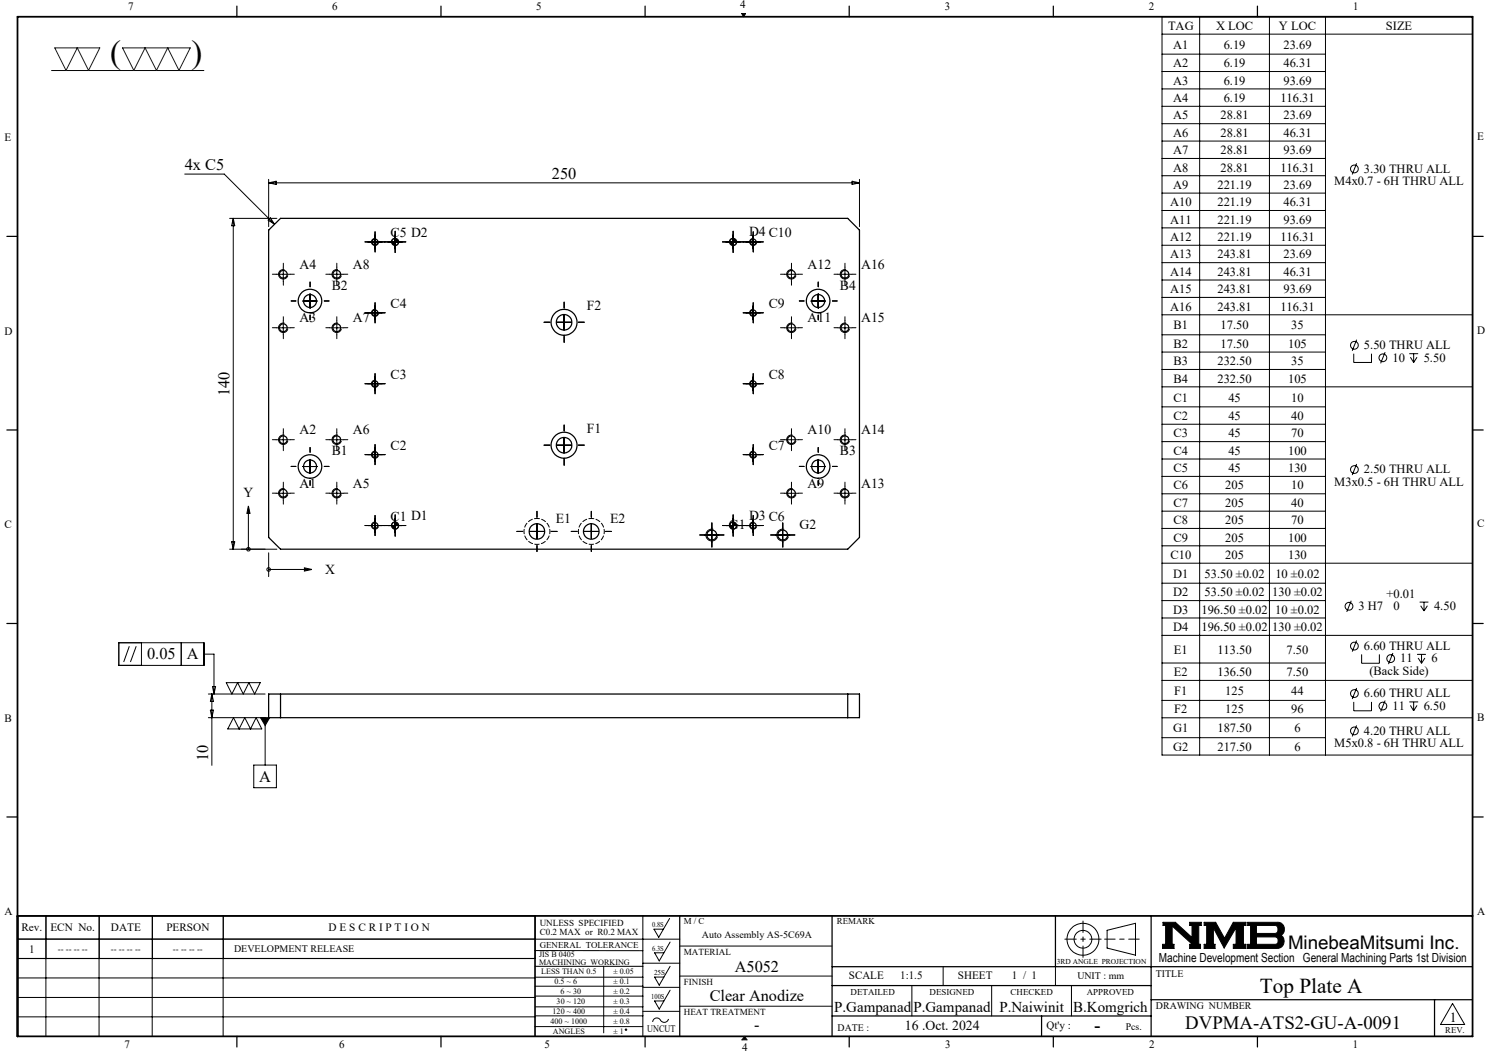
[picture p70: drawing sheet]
<svg xmlns="http://www.w3.org/2000/svg" width="420mm" height="297mm" viewBox="0 0 420 297" stroke-linecap="round" stroke-linejoin="round" font-family="sans-serif">
<defs><g id="words">
<g font-size="9.2">
<text x="31.1" y="17.7">(</text>
<text x="54" y="17.8">)</text>
</g>
<text font-size="6" x="355.4" y="280">Top Plate A</text>
<g font-size="5.3">
<text x="363.3" y="267.7">MinebeaMitsumi Inc.</text>
<text x="334.3" y="290.4">DVPMA-ATS2-GU-A-0091</text>
</g>
<text font-size="4.9" x="308.8" y="290.9">-</text>
<g font-size="4.6">
<text x="52.1" y="48">4x C5</text>
<text x="155.7" y="50.5">250</text>
<text x="64.7" y="111.7" transform="rotate(-90 64.7 111.7)">140</text>
<text x="41.5" y="185.9">0.05</text>
<text x="52.7" y="185.9">A</text>
<text x="58.7" y="214.7" transform="rotate(-90 58.7 214.7)">10</text>
<text x="73.1" y="220.4">A</text>
<text x="207.3" y="274.1">A5052</text>
<text x="200.2" y="282.4">Clear Anodize</text>
<text x="212.7" y="290.6">-</text>
</g>
<g font-size="4.2">
<text x="235.3" y="285.5">P.Gampanad</text>
<text x="257.6" y="285.5">P.Gampanad</text>
<text x="281.9" y="285.5">P.Naiwinit</text>
<text x="302.7" y="285.5">B.Komgrich</text>
</g>
<g font-size="3.9">
<text x="110.2" y="66.8">C5 D2</text>
<text x="211.3" y="66.7">D4 C10</text>
<text x="84.5" y="75.8">A4</text>
<text x="99.6" y="75.8">A8</text>
<text x="227.8" y="75.8">A12</text>
<text x="242.9" y="75.8">A16</text>
<text x="93.6" y="81.7">B2</text>
<text x="236.9" y="81.7">B4</text>
<text x="110.2" y="86.8">C4</text>
<text x="165.5" y="87.5">F2</text>
<text x="216.8" y="86.8">C9</text>
<text x="84.5" y="90.8">A3</text>
<text x="99.6" y="90.8">A7</text>
<text x="227.8" y="90.8">A11</text>
<text x="242.9" y="90.8">A15</text>
<text x="110.2" y="106.8">C3</text>
<text x="216.8" y="106.8">C8</text>
<text x="84.5" y="122.4">A2</text>
<text x="99.6" y="122.4">A6</text>
<text x="165.5" y="122.2">F1</text>
<text x="227.8" y="122.4">A10</text>
<text x="242.9" y="122.4">A14</text>
<text x="93.6" y="128.4">B1</text>
<text x="110.2" y="126.8">C2</text>
<text x="216.8" y="126.8">C7</text>
<text x="236.9" y="128.4">B3</text>
<text x="84.5" y="137.5">A1</text>
<text x="99.6" y="137.5">A5</text>
<text x="227.8" y="137.5">A9</text>
<text x="242.9" y="137.5">A13</text>
<text x="68.7" y="140.2">Y</text>
<text x="110.2" y="146.8">C1 D1</text>
<text x="156.8" y="147.5">E1</text>
<text x="172.1" y="147.5">E2</text>
<text x="205.6" y="149.1">G1</text>
<text x="211.3" y="146.7">D3 C6</text>
<text x="225.6" y="149.1">G2</text>
<text x="91.7" y="161.9">X</text>
<text x="255.2" y="290.6">16 .Oct. 2024</text>
<text x="408.9" y="288.2">1</text>
</g>
<g font-size="3.5">
<text x="329.5" y="8.4">TAG</text>
<text x="343" y="8.4">X LOC</text>
<text x="360.8" y="8.4">Y LOC</text>
<text x="390.9" y="8.4">SIZE</text>
<text x="330.9" y="13.8">A1</text>
<text x="345.2" y="13.8">6.19</text>
<text x="362" y="13.8">23.69</text>
<text x="330.9" y="19">A2</text>
<text x="330.9" y="23.9">A3</text>
<text x="345.2" y="19">6.19</text>
<text x="345.2" y="23.9">6.19</text>
<text x="362" y="19">46.31</text>
<text x="362" y="23.9">93.69</text>
<text x="330.9" y="28.8">A4</text>
<text x="345.2" y="28.8">6.19</text>
<text x="361.1" y="28.8">116.31</text>
<text x="330.9" y="33.7">A5</text>
<text x="344.3" y="33.7">28.81</text>
<text x="362" y="33.7">23.69</text>
<text x="330.9" y="38.6">A6</text>
<text x="344.3" y="38.6">28.81</text>
<text x="362" y="38.6">46.31</text>
<text x="330.9" y="43.5">A7</text>
<text x="344.3" y="43.5">28.81</text>
<text x="362" y="43.5">93.69</text>
<text x="330.9" y="48.4">A8</text>
<text x="330.9" y="53.3">A9</text>
<text x="343.4" y="53.3">221.19</text>
<text x="344.3" y="48.4">28.81</text>
<text x="361.1" y="48.4">116.31</text>
<text x="362" y="53.3">23.69</text>
<text x="376.4" y="52.3">M4x0.7 - 6H THRU ALL</text>
<text x="384.7" y="48.8">3.30 THRU ALL</text>
<text x="330" y="58.2">A10</text>
<text x="343.4" y="58.2">221.19</text>
<text x="362" y="58.2">46.31</text>
<text x="330" y="63.1">A11</text>
<text x="343.4" y="63.1">221.19</text>
<text x="362" y="63.1">93.69</text>
<text x="330" y="68">A12</text>
<text x="343.4" y="68">221.19</text>
<text x="361.1" y="68">116.31</text>
<text x="330" y="72.9">A13</text>
<text x="330" y="77.8">A14</text>
<text x="343.4" y="72.9">243.81</text>
<text x="343.4" y="77.8">243.81</text>
<text x="362" y="72.9">23.69</text>
<text x="362" y="77.8">46.31</text>
<text x="330" y="82.7">A15</text>
<text x="343.4" y="82.7">243.81</text>
<text x="362" y="82.7">93.69</text>
<text x="330" y="87.6">A16</text>
<text x="343.4" y="87.6">243.81</text>
<text x="361.1" y="87.6">116.31</text>
<text x="331" y="92.9">B1</text>
<text x="344.3" y="92.9">17.50</text>
<text x="364.2" y="92.9">35</text>
<text x="331" y="98.1">B2</text>
<text x="344.3" y="98.1">17.50</text>
<text x="363.3" y="98.1">105</text>
<text x="384.7" y="98.5">5.50 THRU ALL</text>
<text x="331" y="103">B3</text>
<text x="331" y="107.9">B4</text>
<text x="343.4" y="103">232.50</text>
<text x="343.4" y="107.9">232.50</text>
<text x="363.3" y="107.9">105</text>
<text x="364.2" y="103">35</text>
<text x="392.8" y="102">10</text>
<text x="401.6" y="102">5.50</text>
<text x="331" y="113.2">C1</text>
<text x="346.5" y="113.2">45</text>
<text x="364.2" y="113.2">10</text>
<text x="331" y="118.5">C2</text>
<text x="346.5" y="118.5">45</text>
<text x="364.2" y="118.5">40</text>
<text x="331" y="123.4">C3</text>
<text x="346.5" y="123.4">45</text>
<text x="364.2" y="123.4">70</text>
<text x="331" y="128.3">C4</text>
<text x="346.5" y="128.3">45</text>
<text x="363.3" y="128.3">100</text>
<text x="331" y="133.2">C5</text>
<text x="346.5" y="133.2">45</text>
<text x="363.3" y="133.2">130</text>
<text x="376.4" y="137.1">M3x0.5 - 6H THRU ALL</text>
<text x="384.7" y="133.5">2.50 THRU ALL</text>
<text x="331" y="138.1">C6</text>
<text x="331" y="143">C7</text>
<text x="345.6" y="138.1">205</text>
<text x="345.6" y="143">205</text>
<text x="364.2" y="138.1">10</text>
<text x="364.2" y="143">40</text>
<text x="331" y="147.9">C8</text>
<text x="345.6" y="147.9">205</text>
<text x="364.2" y="147.9">70</text>
<text x="331" y="152.8">C9</text>
<text x="345.6" y="152.8">205</text>
<text x="363.3" y="152.8">100</text>
<text x="330.1" y="157.7">C10</text>
<text x="345.6" y="157.7">205</text>
<text x="363.3" y="157.7">130</text>
<text x="330.9" y="163">D1</text>
<text x="339.8" y="163">53.50 ±0.02</text>
<text x="359.7" y="163">10 ±0.02</text>
<text x="330.9" y="173.1">D3</text>
<text x="330.9" y="168.2">D2</text>
<text x="338.9" y="173.1">196.50 ±0.02</text>
<text x="339.8" y="168.2">53.50 ±0.02</text>
<text x="358.9" y="168.2">130 ±0.02</text>
<text x="359.7" y="173.1">10 ±0.02</text>
<text x="383.2" y="172.1">3 H7</text>
<text x="391.1" y="168.6">+0.01</text>
<text x="393" y="172.1">0</text>
<text x="404.5" y="172.1">4.50</text>
<text x="330.9" y="178">D4</text>
<text x="338.9" y="178">196.50 ±0.02</text>
<text x="358.8" y="178">130 ±0.02</text>
<text x="331.1" y="184.4">E1</text>
<text x="343.4" y="184.4">113.50</text>
<text x="362.9" y="184.4">7.50</text>
<text x="384.7" y="183.3">6.60 THRU ALL</text>
<text x="331.1" y="190.7">E2</text>
<text x="343.4" y="190.7">136.50</text>
<text x="362.9" y="190.7">7.50</text>
<text x="386.3" y="190.4">(Back Side)</text>
<text x="395" y="186.9">11</text>
<text x="403.8" y="186.9">6</text>
<text x="331.2" y="196">F1</text>
<text x="345.6" y="196">125</text>
<text x="364.2" y="196">44</text>
<text x="384.7" y="196.7">6.60 THRU ALL</text>
<text x="331.2" y="201.2">F2</text>
<text x="345.6" y="201.2">125</text>
<text x="364.2" y="201.2">96</text>
<text x="392.8" y="200.2">11</text>
<text x="401.6" y="200.2">6.50</text>
<text x="330.9" y="206.6">G1</text>
<text x="343.4" y="206.6">187.50</text>
<text x="365.1" y="206.6">6</text>
<text x="384.7" y="207.3">4.20 THRU ALL</text>
<text x="330.9" y="211.8">G2</text>
<text x="343.4" y="211.8">217.50</text>
<text x="365.1" y="211.8">6</text>
<text x="376.4" y="210.8">M5x0.8 - 6H THRU ALL</text>
<text x="326.9" y="271.4">Machine Development Section General Machining Parts 1st Division</text>
</g>
<g font-size="3.2">
<text x="36.1" y="2.9">7</text>
<text x="93.7" y="2.8">6</text>
<text x="151.3" y="2.8">5</text>
<text x="208.8" y="2.2">4</text>
<text x="266.5" y="2.8">3</text>
<text x="324.1" y="2.8">2</text>
<text x="381.6" y="2.8">1</text>
<text x="1.3" y="39.8">E</text>
<text x="416.6" y="39.5">E</text>
<text x="1.3" y="94.3">D</text>
<text x="416.6" y="94.1">D</text>
<text x="1.3" y="148.9">C</text>
<text x="416.6" y="148.7">C</text>
<text x="1.3" y="203.6">B</text>
<text x="416.6" y="203.3">B</text>
<text x="416.6" y="258">A</text>
<text x="1.3" y="258.1">A</text>
<text x="6.1" y="262.7">Rev.</text>
<text x="14.2" y="262.7">ECN No.</text>
<text x="31.3" y="262.7">DATE</text>
<text x="46.9" y="262.7">PERSON</text>
<text x="92.7" y="262.7">D E S C R I P T I O N</text>
<text x="8.2" y="268.7">1</text>
<text x="239.4" y="276.2">SCALE</text>
<text x="253.9" y="276.2">1:1.5</text>
<text x="270.2" y="276.2">SHEET</text>
<text x="285.4" y="276.2">1 / 1</text>
<text x="295.2" y="290.1">Qt'y :</text>
<text x="35.1" y="295.5">7</text>
<text x="95.7" y="295.6">6</text>
<text x="153.6" y="295.6">5</text>
<text x="209.3" y="296.3">4</text>
<text x="266.6" y="295.6">3</text>
<text x="324.2" y="295.6">2</text>
<text x="381.6" y="295.6">1</text>
</g>
<g font-size="2.8">
<text x="66" y="268.6">DEVELOPMENT RELEASE</text>
<text x="198" y="264.5">Auto Assembly AS-5C69A</text>
<text x="326" y="275.4">TITLE</text>
<text x="303.9" y="276.2">UNIT : mm</text>
<text x="326" y="284.7">DRAWING NUMBER</text>
<text x="182.5" y="291.2">UNCUT</text>
<text x="236.3" y="290.7">DATE :</text>
<text x="317.6" y="290.6">Pcs.</text>
</g>
<g font-size="2.6">
<text x="152.2" y="261.3">UNLESS SPECIFIED</text>
<text x="152.2" y="263.7">C0.2 MAX or R0.2 MAX</text>
<text x="192.9" y="269.4">MATERIAL</text>
<text x="192.9" y="277.7">FINISH</text>
<text x="192.9" y="286.3">HEAT TREATMENT</text>
</g>
<g font-size="2.5">
<text x="192.9" y="260.7">M / C</text>
<text x="236" y="260.7">REMARK</text>
<text x="16.3" y="268.5">-- -- -- --</text>
<text x="31.3" y="268.5">-- -- -- --</text>
<text x="48.8" y="268.5">-- -- -- --</text>
<text x="152.3" y="267.3">GENERAL TOLERANCE</text>
<text x="239.9" y="280.5">DETAILED</text>
<text x="262.2" y="280.5">DESIGNED</text>
<text x="285.1" y="280.5">CHECKED</text>
<text x="306.6" y="280.5">APPROVED</text>
<text x="407.7" y="291.5">REV.</text>
</g>
<g font-size="2.3">
<text x="152.1" y="270">JIS B 0405</text>
<text x="152.1" y="272.1">MACHINING WORKING</text>
<text x="152.7" y="274.6">LESS THAN 0.5</text>
<text x="173" y="274.6">± 0.05</text>
<text x="156.4" y="277.4">0.5 ~ 6</text>
<text x="158.1" y="280.3">6 ~ 30</text>
<text x="173" y="277.4">± 0.1</text>
<text x="173" y="280.3">± 0.2</text>
<text x="155.9" y="286">120 ~ 400</text>
<text x="157" y="283.2">30 ~ 120</text>
<text x="173" y="283.2">± 0.3</text>
<text x="173" y="286">± 0.4</text>
<text x="155.3" y="288.9">400 ~ 1000</text>
<text x="155.9" y="291.7">ANGLES</text>
<text x="173" y="288.9">± 0.8</text>
<text x="173" y="291.7">± 1</text>
</g>
<g font-size="2.1">
<text x="184" y="261.5">0.8S</text>
<text x="184" y="268.1">6.3S</text>
<text x="184.5" y="275">25S</text>
<text x="298.1" y="271.8">3RD ANGLE PROJECTION</text>
<text x="183.7" y="281.9">100S</text>
</g>
</g></defs>
<g fill="none" stroke="#000" stroke-width=".28">
<path d="M14.5 19.9h43M209.2 3.8h1.1l-.6 .9zM327.8 4.7h87.6v208.3h-87.6zM327.8 15.3h46.1M327.8 9.6h87.6M338.4 4.7v208.3M358.1 4.7v208.3M373.9 4.7v208.3M327.8 20.2h46.1M327.8 25.1h46.1M327.8 30h46.1M327.8 34.9h46.1"/>
<path d="M327.8 39.8h46.1M52.1 49.1h11.2l14.1 14.1M75.8 50.6v13.3M75.8 51.6h166.6M75.8 51.6l2.1-.5v.9zM240.3 51.1l2.1 .5-2.1 .4zM242.4 50.6v13.3M327.8 44.7h46.1M327.8 49.6h46.1M327.8 54.5h46.1M327.8 59.4h46.1M382.7 46.1l-1.3 3.1"/>
<path d="M64.8 61.6h13.3M65.8 61.6v93.3M65.8 61.6l.4 2.1h-.9zM76.3 61.5l1.1 1.7-1.8-1.1zM77.9 77.4h4M79.9 75.3v4.1M80.3 76.1a1.33 1.33 0 0 0-1.7 .9 1.33 1.33 0 0 0 .9 1.6 1.33 1.33 0 0 0 1.7-.9M93 77.4h4M95 75.3v4.1M95.3 76.1a1.33 1.33 0 0 0-1.6 .9 1.33 1.33 0 0 0 1 1.7 1.33 1.33 0 0 0 1.6-1M103.8 68.3h4M105.8 66.2v4"/>
<path d="M106 67.3a1 1 0 0 0-1.2 .7 1 1 0 0 0 .7 1.2 1 1 0 0 0 1.3-.7M109.4 68.3h4.1M111.4 67.2l-.6 .3-.3 .8M111.4 66.2v4M112.4 68.3l-.3 .7-.7 .2M204.8 68.3h4M206.8 67.2l-.8 .4-.2 .7M206.8 66.2v4M207.8 68.3l-.4 .7-.6 .2M210.4 68.3h4.1M212.4 66.2v4M212.7 67.3a.99 .99 0 0 0-1.2 .7 .99 .99 0 0 0 .7 1.2 .99 .99 0 0 0 1.2-.7"/>
<path d="M221.2 77.4h4M223.2 75.3v4.1M223.6 76.1a1.33 1.33 0 0 0-1.7 .9 1.33 1.33 0 0 0 1 1.6 1.33 1.33 0 0 0 1.6-.9M236.3 77.4h4M238.3 75.3v4.1M238.7 76.1a1.33 1.33 0 0 0-1.7 .9 1.33 1.33 0 0 0 1 1.7 1.33 1.33 0 0 0 1.6-1M327.8 64.3h46.1M327.8 69.2h46.1M327.8 74.1h46.1M327.8 79h46.1M77.9 92.5h4M79.9 90.4v4"/>
<path d="M80.3 91.2a1.34 1.34 0 0 0-1.7 .9 1.34 1.34 0 0 0 .9 1.6 1.34 1.34 0 0 0 1.7-.9M85.4 84.9h4M87.5 82.9v4M93 92.5h4M95 90.4v4M95.3 91.2a1.34 1.34 0 0 0-1.6 .9 1.34 1.34 0 0 0 .9 1.6 1.34 1.34 0 0 0 1.7-.9M103.8 88.2h4M105.8 86.3v3.9M106 87.3a1 1 0 0 0-1.2 .7 1 1 0 0 0 .7 1.2 1 1 0 0 0 1.3-.7M157.1 90.9h4M159.1 88.9v4M210.4 88.2h4.1"/>
<path d="M212.4 86.3v3.9M212.7 87.3a.99 .99 0 0 0-1.2 .7 .99 .99 0 0 0 .7 1.2 .99 .99 0 0 0 1.2-.7M221.2 92.5h4M223.2 90.4v4M223.6 91.2a1.34 1.34 0 0 0-1.7 .9 1.34 1.34 0 0 0 1 1.6 1.34 1.34 0 0 0 1.6-.9M228.8 84.9h4M230.8 82.9v4M236.3 92.5h4M238.3 90.4v4M238.7 91.2a1.34 1.34 0 0 0-1.7 .9 1.34 1.34 0 0 0 1 1.6 1.34 1.34 0 0 0 1.6-.9M327.8 83.9h46.1M327.8 88.8h87.6"/>
<path d="M327.8 94.4h46.1M327.8 99.3h46.1M381.8 99.8v2.4h5.1v-2.4M382.7 95.8l-1.3 3.2M390.7 99.3l-1.3 3.2M397.5 99.8h2.5M398.7 99.8v2.4M103.8 108.2h4M105.8 106.3v3.9M106 107.3a1 1 0 0 0-1.2 .7 1 1 0 0 0 .7 1.2 1 1 0 0 0 1.3-.7M210.4 108.2h4.1M212.4 106.3v3.9"/>
<path d="M212.7 107.3a.99 .99 0 0 0-1.2 .7 .99 .99 0 0 0 .7 1.2 .99 .99 0 0 0 1.2-.7M327.8 104.2h46.1M327.8 109.1h87.6M327.8 114.8h46.1M327.8 119.7h46.1M397.8 100.7l.9 1.5M399.7 100.7l-1 1.5M77.9 139.1h4M77.9 124h4M79.9 122v4M79.9 137.1v4M80.3 137.8a1.33 1.33 0 0 0-1.7 .9 1.33 1.33 0 0 0 .9 1.7 1.33 1.33 0 0 0 1.7-1"/>
<path d="M80.3 122.7a1.34 1.34 0 0 0-1.7 .9 1.34 1.34 0 0 0 .9 1.7 1.34 1.34 0 0 0 1.7-.9M85.4 131.6h4M87.5 129.6v4M93 139.1h4M93 124h4M95 122v4M95 137.1v4M95.3 137.8a1.33 1.33 0 0 0-1.6 1 1.33 1.33 0 0 0 1 1.6 1.33 1.33 0 0 0 1.6-1M95.3 122.7a1.34 1.34 0 0 0-1.6 1 1.34 1.34 0 0 0 .9 1.6 1.34 1.34 0 0 0 1.7-.9M103.8 128.2h4M105.8 126.3v3.9M106 127.3a1 1 0 0 0-1.2 .7 1 1 0 0 0 .7 1.2 1 1 0 0 0 1.3-.7"/>
<path d="M157.1 125.6h4M159.1 123.6v4M210.4 128.2h4.1M212.4 126.3v3.9M212.7 127.3a.99 .99 0 0 0-1.2 .7 .99 .99 0 0 0 .7 1.2 .99 .99 0 0 0 1.2-.7M221.2 139.1h4M221.2 124h4M223.2 122v4M223.2 137.1v4M223.6 137.8a1.33 1.33 0 0 0-1.7 .9 1.33 1.33 0 0 0 1 1.7 1.33 1.33 0 0 0 1.6-1M223.6 122.7a1.34 1.34 0 0 0-1.7 .9 1.34 1.34 0 0 0 1 1.7 1.34 1.34 0 0 0 1.6-.9M228.8 131.6h4"/>
<path d="M230.8 129.6v4M236.3 139.1h4M236.3 124h4M238.3 122v4M238.3 137.1v4M238.7 137.8a1.33 1.33 0 0 0-1.7 1 1.33 1.33 0 0 0 1 1.6 1.33 1.33 0 0 0 1.6-1M238.7 122.7a1.34 1.34 0 0 0-1.7 1 1.34 1.34 0 0 0 1 1.6 1.34 1.34 0 0 0 1.6-.9M327.8 124.6h46.1M327.8 129.5h46.1M327.8 134.4h46.1M327.8 139.3h46.1M382.7 130.9l-1.3 3.1"/>
<path d="M64.8 154.9h13.3M65.3 152.8h.9l-.4 2.1zM70.1 142.7l.4 2.1h-.9zM70.1 144.8v10.1M75.8 155.9v6.7M103.8 148.2h4M105.8 146.3v3.9M106 147.3a1 1 0 0 0-1.2 .7 1 1 0 0 0 .7 1.2 1 1 0 0 0 1.3-.7M109.4 148.2h4.1M111.4 147.2l-.6 .3-.3 .7M111.4 146.3v3.9M112.4 148.2l-.3 .8-.7 .3"/>
<path d="M149.4 149.9h4.1M151.4 147.9v4M164.8 149.9h4M166.8 147.9v4M198.8 150.9h4M200.8 148.9v4M201.2 149.3a1.67 1.67 0 0 0-2 1.2 1.67 1.67 0 0 0 1.1 2 1.67 1.67 0 0 0 2.1-1.2M204.8 148.2h4M206.8 147.2l-.7 .3-.3 .7M206.8 146.3v3.9M207.8 148.2l-.4 .8-.6 .3M210.4 148.2h4.1"/>
<path d="M212.4 146.3v3.9M212.7 147.3a.99 .99 0 0 0-1.2 .7 .99 .99 0 0 0 .7 1.2 .99 .99 0 0 0 1.2-.7M218.8 150.9h4M220.8 148.9v4M221.2 149.3a1.67 1.67 0 0 0-2 1.2 1.67 1.67 0 0 0 1.2 2 1.67 1.67 0 0 0 2-1.2M327.8 144.2h46.1M327.8 149h46.1M327.8 153.9h46.1M327.8 158.9h87.6M75.8 160.6h10.1M85.9 160.2l2.1 .4-2.1 .5zM327.8 164.5h46.1"/>
<path d="M327.8 169.4h46.1M327.8 174.3h46.1M327.8 179.2h87.6M381.1 169.4l-1.2 3.2M400.4 169.8h2.5M400.7 170.8l1 1.5M401.7 169.8v2.5M402.6 170.8l-.9 1.5M33.5 181.3h24v6.4h-24zM36.5 182.3l-1.6 4.4M38.4 182.3l-1.6 4.4M39.9 181.3v6.4"/>
<path d="M51.1 181.3v6.4M57.5 184.5h2.9v11.3M58.8 195.8h16M59.8 195.8v20.1M59.8 195.8l.4 2h-.9zM59.9 193.6h.9l-.4 2.2zM63.8 192.5h9.6l-1.6 3.3-1.6-3.3-1.6 3.3-1.6-3.3-1.6 3.3zM327.8 187h46.1M327.8 191.9h87.6M327.8 197.6h46.1M381.8 198v2.5h5.1v-2.5M382.7 180.7l-1.3 3.1"/>
<path d="M382.7 194.1l-1.3 3.1M384.1 184.6v2.5h5v-2.5M390.7 197.6l-1.3 3.1M392.9 184.2l-1.2 3.1M397.5 198h2.5M397.8 199l.9 1.5M398.7 198v2.5M399.7 184.6h2.5M399.7 199l-1 1.5M400 185.6l1 1.5M401 184.6v2.5M401.9 185.6l-.9 1.5"/>
<path d="M58.8 202.4h16v13.4M59.3 200.3h.9l-.4 2.1zM65.9 202.4l1.6 3.2 1.5-3.2 1.7 3.2 1.5-3.2 1.6 3.2h-9.6zM71.6 215.8h6.4v6.4h-6.4zM73.5 202.4h2.6l-1.3 2.2zM327.8 202.5h87.6M327.8 208.1h46.1M382.7 204.6l-1.3 3.1M13 258.3l-.1 34M27.9 258.3v34M28 258.3v12M42.9 258.3v34"/>
<path d="M43 258.3v12M62.9 258.3v34M63 258.3v12M150.9 258.3v34M181.3 258.3v34M188.9 259l-3.1 5.4-1.3-2.3h2.6M4.9 264.9h186.8M4.9 275.8h146M5 270.3v-12h146v12l-146.1 .1M150.9 278.2h30.4M150.9 275.6h30.4M150.9 272.6h30.4"/>
<path d="M150.9 268.1h30.4M170.3 272.6v18.7M181.3 271.7h10.4M181.3 278.5h10.4M189 279.3l-3.1 5.3-1.3-2.3h2.7M189 265.7l-3.1 5.3-1.3-2.3h2.7M189 272.6l-3.1 5.3-1.3-2.3h2.7M191.7 266.8h43M191.7 275.3h43M257.2 278v8.6M266 272.7v5.3M279.7 278v8.6"/>
<path d="M297.7 272.7v5.3M302.2 278v8.6M312.3 262.4l8-2v9l-8-2zM328 260.1h3.5l4.7 4.3v-3.4h-.6v-.9h3.2v.9h-.7v5.3h.5v1.2h-3v-1.2h.7l-5.7-5.1v5.1h.6v1.2h-3.3v-1.2h.9v-5.3h-.8zM339.7 260.1h3.2l2.5 4.6 2.5-4.6h3.5v.9h-.7v5.3h.7v1.2h-3.5v-1.2h.8v-4.6l-3.4 5.7-3-5.7v4.6h.4v1.2h-3v-1.2h.7v-5.3h-.7zM351.9 260.1h8.4a1.97 1.97 0 0 1 1.9 1.5 1.97 1.97 0 0 1-.9 2.2 2.03 2.03 0 0 1 .8 2.2 2.03 2.03 0 0 1-1.8 1.5h-8.4v-1.2h.8v-5.3h-.8zM354.4 261h5.4l.6 .5v1.2l-.7 .6h-5.3zM354.4 264.3h5.4l.6 .4 .1 1-.6 .6h-5.5zM4.9 281.3h146M4.9 286.8h146M150.9 280.9h30.4M150.9 286.5h30.4"/>
<path d="M150.9 284h30.4M150.9 289.6h30.4M181.3 285.3h10.4M188.6 287.4a1.34 1.34 0 0 1-1.3 1 1.34 1.34 0 0 1-1.3-1 1.16 1.16 0 0 0-1.2-.2 1.16 1.16 0 0 0-.7 1.1M191.7 283.8h43M210 292.3l.7 1M409.7 283l3.4 6h-6.8z"/>
<circle cx="382" cy="47.6" r="1.09"/>
<circle cx="382" cy="97.4" r="1.09"/>
<circle cx="390.1" cy="100.9" r="1.09"/>
<circle cx="382" cy="132.4" r="1.08"/>
<circle cx="70.1" cy="154.9" r=".5"/>
<circle cx="75.8" cy="160.6" r=".5"/>
<circle cx="380.5" cy="171" r="1.09"/>
<circle cx="382" cy="195.6" r="1.09"/>
<circle cx="382" cy="182.2" r="1.09"/>
<circle cx="390.1" cy="199.1" r="1.09"/>
<circle cx="392.3" cy="185.7" r="1.1"/>
<circle cx="382" cy="206.1" r="1.09"/>
<circle cx="305.5" cy="264.9" r="2.51"/>
<circle cx="305.5" cy="264.9" r="4.5"/>
<circle cx="176.6" cy="290.4" r=".2"/>
</g>
<path d="M311.6 264.9h9.7" fill="none" stroke="#000" stroke-width=".28" stroke-dasharray="15.2 1.3 1.3 1.3" stroke-dashoffset="12.3"/>
<path d="M305.5 259.8v10.2M300.4 264.9h10.2" fill="none" stroke="#000" stroke-width=".28" stroke-dasharray="15.2 1.3 1.3 1.3" stroke-dashoffset="12"/>
<g fill="none" stroke="#000" stroke-width=".35">
<path d="M66.8 1.7v3M124.4 1.7v3M182 1.7v3M239.5 1.7v3M297.1 1.7v3M354.7 1.7v3M1.9 66.7h3M75.8 64.9l3.3-3.3h160l3.3 3.3v86.7l-3.3 3.3h-160l-3.3-3.3zM415.4 66.7h3M1.9 121.3h3M415.4 121.3h3M1.9 175.9h3"/>
<path d="M415.4 175.9h3M75.8 195.8h166.6v6.6h-166.6zM79.1 195.8v6.6M239.1 195.8v6.6M1.9 230.4h3M415.4 230.4h3M150.9 258.3v34M191.7 258.3v34M234.7 258.3v34M297.7 258.3v14.4M324.7 258.3v34M234.7 272.7h180.7"/>
<path d="M234.7 278h90M66.8 292.3v3M124.4 292.3v3M182 292.3v3M234.7 286.6h90M239.5 292.3v3M293.8 286.6v5.7M297.1 292.3v3M324.7 282h90.7M354.7 292.3v3M404.6 282v10.3"/>
<circle cx="79.9" cy="77.4" r="1.09"/>
<circle cx="95" cy="77.4" r="1.09"/>
<circle cx="105.8" cy="68.2" r=".83"/>
<circle cx="111.4" cy="68.2" r="1.01"/>
<circle cx="206.8" cy="68.2" r="1.01"/>
<circle cx="212.4" cy="68.2" r=".84"/>
<circle cx="223.2" cy="77.4" r="1.09"/>
<circle cx="238.3" cy="77.4" r="1.09"/>
<circle cx="79.9" cy="92.5" r="1.1"/>
<circle cx="87.4" cy="84.9" r="1.84"/>
<circle cx="87.5" cy="84.9" r="3.3"/>
<circle cx="95" cy="92.5" r="1.1"/>
<circle cx="105.8" cy="88.2" r=".83"/>
<circle cx="159.1" cy="90.9" r="3.7"/>
<circle cx="159.1" cy="90.9" r="2.2"/>
<circle cx="212.4" cy="88.2" r=".84"/>
<circle cx="223.2" cy="92.5" r="1.1"/>
<circle cx="230.8" cy="84.9" r="1.84"/>
<circle cx="230.8" cy="84.9" r="3.3"/>
<circle cx="238.3" cy="92.5" r="1.1"/>
<circle cx="105.8" cy="108.2" r=".83"/>
<circle cx="212.4" cy="108.2" r=".84"/>
<circle cx="79.9" cy="139.1" r="1.1"/>
<circle cx="79.9" cy="124" r="1.1"/>
<circle cx="87.5" cy="131.6" r="1.84"/>
<circle cx="87.5" cy="131.6" r="3.3"/>
<circle cx="95" cy="124" r="1.1"/>
<circle cx="95" cy="139.1" r="1.1"/>
<circle cx="105.8" cy="128.3" r=".83"/>
<circle cx="159.1" cy="125.6" r="3.7"/>
<circle cx="159.1" cy="125.6" r="2.2"/>
<circle cx="212.4" cy="128.2" r=".84"/>
<circle cx="223.2" cy="124" r="1.1"/>
<circle cx="223.2" cy="139.1" r="1.1"/>
<circle cx="230.8" cy="131.6" r="1.84"/>
<circle cx="230.8" cy="131.6" r="3.3"/>
<circle cx="238.3" cy="124" r="1.1"/>
<circle cx="238.3" cy="139.1" r="1.1"/>
<circle cx="105.8" cy="148.3" r=".83"/>
<circle cx="111.4" cy="148.2" r="1.01"/>
<circle cx="151.4" cy="149.9" r="2.19"/>
<circle cx="166.8" cy="149.9" r="2.2"/>
<circle cx="200.8" cy="150.9" r="1.4"/>
<circle cx="206.8" cy="148.2" r="1.01"/>
<circle cx="212.4" cy="148.2" r=".84"/>
<circle cx="220.8" cy="150.9" r="1.4"/>
</g>
<path d="M4.9 4.7h410.5v287.6h-410.5zM4.9 258.3h410.5" fill="none" stroke="#000" stroke-width=".5"/>
<path d="M210 292.3l-.7 1h1.4" fill="none" stroke="#00f" stroke-width=".28"/>
<g fill="#000">
<path d="M210 292.3l.7 1h-1.4z"/>
<path d="M209.2 3.8l.5 .9 .6-.9zM328 260.1v.9h.8v5.3h-.9v1.2h3.3v-1.2h-.6v-5.1l5.7 5.1h-.7v1.2h3v-1.2h-.5v-5.3h.7v-.9h-3.2v.9h.6v3.4l-4.7-4.3zM351.9 260.1v.9h.8v5.3h-.8v1.2l9-.1 .9-.6 .3-.7v-1.3l-.4-.7a.3 .3 0 0 1-.3-.3 .3 .3 0 0 1 .3-.3l.5-.7 .1-1.1-.5-.9-.8-.6zM354.4 264.3h5.4l.6 .4 .1 1-.6 .6h-5.5zM354.4 261l5.5 .1 .5 .5v1.1l-.6 .6h-5.4zM339.7 260.1v.9h.7v5.3h-.7v1.2h3v-1.2h-.4v-4.6l3 5.7 3.4-5.7v4.6h-.8v1.2h3.5v-1.2h-.7v-5.3h.7v-.9h-3.5l-2.5 4.6-2.5-4.6z" fill-rule="evenodd"/>
</g>
<path d="M15.5 13.5h12.7l-3.2 6.4-3.2-6.4-3.2 6.4zM34.6 13.5h19.1l-3.2 6.4-3.2-6.4-3.2 6.4-3.2-6.4-3.2 6.4z" fill="none" stroke="#191924" stroke-width=".28"/>
<g fill="none" stroke="#000" stroke-width=".28" stroke-dasharray="15.2 1.3 1.3 1.3">
<path d="M77.9 77.3h-1.1M79.9 75.3v-1.1M79.9 79.3v1.1M81.9 77.3h1.1M93 77.3h-1.1M95 75.3v-1.1M95 79.3v1.1M97 77.3h1.1M103.8 68.2h-.8M105.8 66.2v-.8M105.8 70.2v.9M107.8 68.2h.8"/>
<path d="M109.5 68.2h-1M111.5 66.2v-1M111.5 70.2v1M113.5 68.2h1M204.8 68.2h-1M206.8 66.2v-1M206.8 70.2v1M208.8 68.2h1M210.5 68.2h-.9M212.5 66.2v-.8M212.5 70.2v.9M214.5 68.2h.8"/>
<path d="M221.3 77.3h-1.1M223.3 75.3v-1.1M223.3 79.3v1.1M225.3 77.3h1.1M236.3 77.3h-1.1M238.3 75.3v-1.1M238.3 79.3v1.1M240.3 77.3h1.1M77.9 92.4h-1.1M79.9 90.4v-1.1M79.9 94.4v1.1M81.9 92.4h1.1"/>
<path d="M83.5 84.9h-1.4M87.5 80.9v-1.3M87.5 88.9v1.3M91.5 84.9h1.3M93 92.4h-1.1M95 90.4v-1.1M95 94.4v1.1M97 92.4h1.1M103.8 88.2h-.8M105.8 86.2v-.8M105.8 90.2v.9M107.8 88.2h.8"/>
<path d="M155.1 90.9h-1.6M159.1 86.9v-1.7M159.1 94.9v1.7M163.1 90.9h1.7M210.5 88.2h-.9M212.5 86.2v-.8M212.5 90.2v.9M214.5 88.2h.8M221.3 92.4h-1.1M223.3 90.4v-1.1M223.3 94.4v1.1M225.3 92.4h1.1"/>
<path d="M226.8 84.9h-1.3M230.8 80.9v-1.3M230.8 88.9v1.3M234.8 84.9h1.3M236.3 92.4h-1.1M238.3 90.4v-1.1M238.3 94.4v1.1M240.3 92.4h1.1M103.8 108.2h-.8M105.8 106.2v-.8M105.8 110.2v.9M107.8 108.2h.8"/>
<path d="M210.5 108.2h-.9M212.5 106.2v-.8M212.5 110.2v.9M214.5 108.2h.8M77.9 139.1h-1.1M77.9 124h-1.1M79.9 137.1v-1.1M79.9 122v-1.1M79.9 126v1.1M81.9 139.1h1.1M81.9 124h1.1M83.5 131.6h-1.4"/>
<path d="M87.5 127.6v-1.4M87.5 135.6v1.3M91.5 131.6h1.3M93 139.1h-1.1M93 124h-1.1M95 137.1v-1.1M95 122v-1.1M95 126v1.1M97 139.1h1.1M97 124h1.1M103.8 128.2h-.8M105.8 126.2v-.8"/>
<path d="M105.8 130.2v.9M107.8 128.2h.8M155.1 125.6h-1.6M159.1 121.6v-1.7M159.1 129.6v1.6M163.1 125.6h1.7M210.5 128.2h-.9M212.5 126.2v-.8M212.5 130.2v.9M214.5 128.2h.8M221.3 139.1h-1.1M221.3 124h-1.1"/>
<path d="M223.3 137.1v-1.1M223.3 122v-1.1M223.3 126v1.1M225.3 139.1h1.1M225.3 124h1.1M226.8 131.6h-1.3M230.8 127.6v-1.4M230.8 135.6v1.3M234.8 131.6h1.3M236.3 139.1h-1.1M236.3 124h-1.1M238.3 137.1v-1.1"/>
<path d="M238.3 122v-1.1M238.3 126v1.1M240.3 139.1h1.1M240.3 124h1.1M79.9 141.1v1.1M95 141.1v1.1M103.8 148.2h-.8M105.8 146.2v-.8M105.8 150.2v.9M107.8 148.2h.8M109.5 148.2h-1M111.5 146.2v-1"/>
<path d="M111.5 150.2v1M113.5 148.2h1M147.5 149.9h-1.7M151.5 145.9v-1.7M151.5 153.9v1.7M155.5 149.9h1.6M162.8 149.9h-1.7M166.8 145.9v-1.7M166.8 153.9v1.7M170.8 149.9h1.7M198.8 150.9h-1.4M200.8 148.9v-1.4"/>
<path d="M200.8 152.9v1.4M202.8 150.9h1.4M204.8 148.2h-1M206.8 146.2v-1M206.8 150.2v1M208.8 148.2h1M210.5 148.2h-.9M212.5 146.2v-.8M212.5 150.2v.9M214.5 148.2h.8M218.8 150.9h-1.4M220.8 148.9v-1.4"/>
<path d="M220.8 152.9v1.4M222.8 150.9h1.4M223.3 141.1v1.1M238.3 141.1v1.1"/>
</g>
<g fill="#000">
<path d="M73.5 202.4h2.6l-1.3 2.2z"/>
<path d="M110.5 68.3l.3 .7 .6 .2v-.9zM111.4 67.2v1.1h1l-.3-.8zM110.5 148.2l.3 .8 .6 .3v-1.1zM111.4 147.2v1h1l-.3-.7zM205.8 68.3l.2 .6 .8 .3v-.9zM206.8 67.2v1.1h1l-.3-.7zM205.8 148.2l.2 .7 .8 .4v-1.1zM206.8 147.2v1h1l-.5-.8zM85.9 160.2l2.1 .4-2.1 .5zM70.1 142.7l.4 2.1h-.9z"/>
</g>
<path d="M151.5 146.2a3.7 3.7 0 0 1 3.2 5.3 3.7 3.7 0 0 1-6.2 .6 3.7 3.7 0 0 1 2.3-5.8l.7-.1M166.8 146.2a3.7 3.7 0 0 1 3.3 5.3 3.7 3.7 0 0 1-6.2 .6 3.7 3.7 0 0 1 2.2-5.8l.7-.1" fill="none" stroke="#000" stroke-width=".28" stroke-dasharray="1.3 .6" stroke-dashoffset=".6"/>
<use href="#words"/>
</svg>
